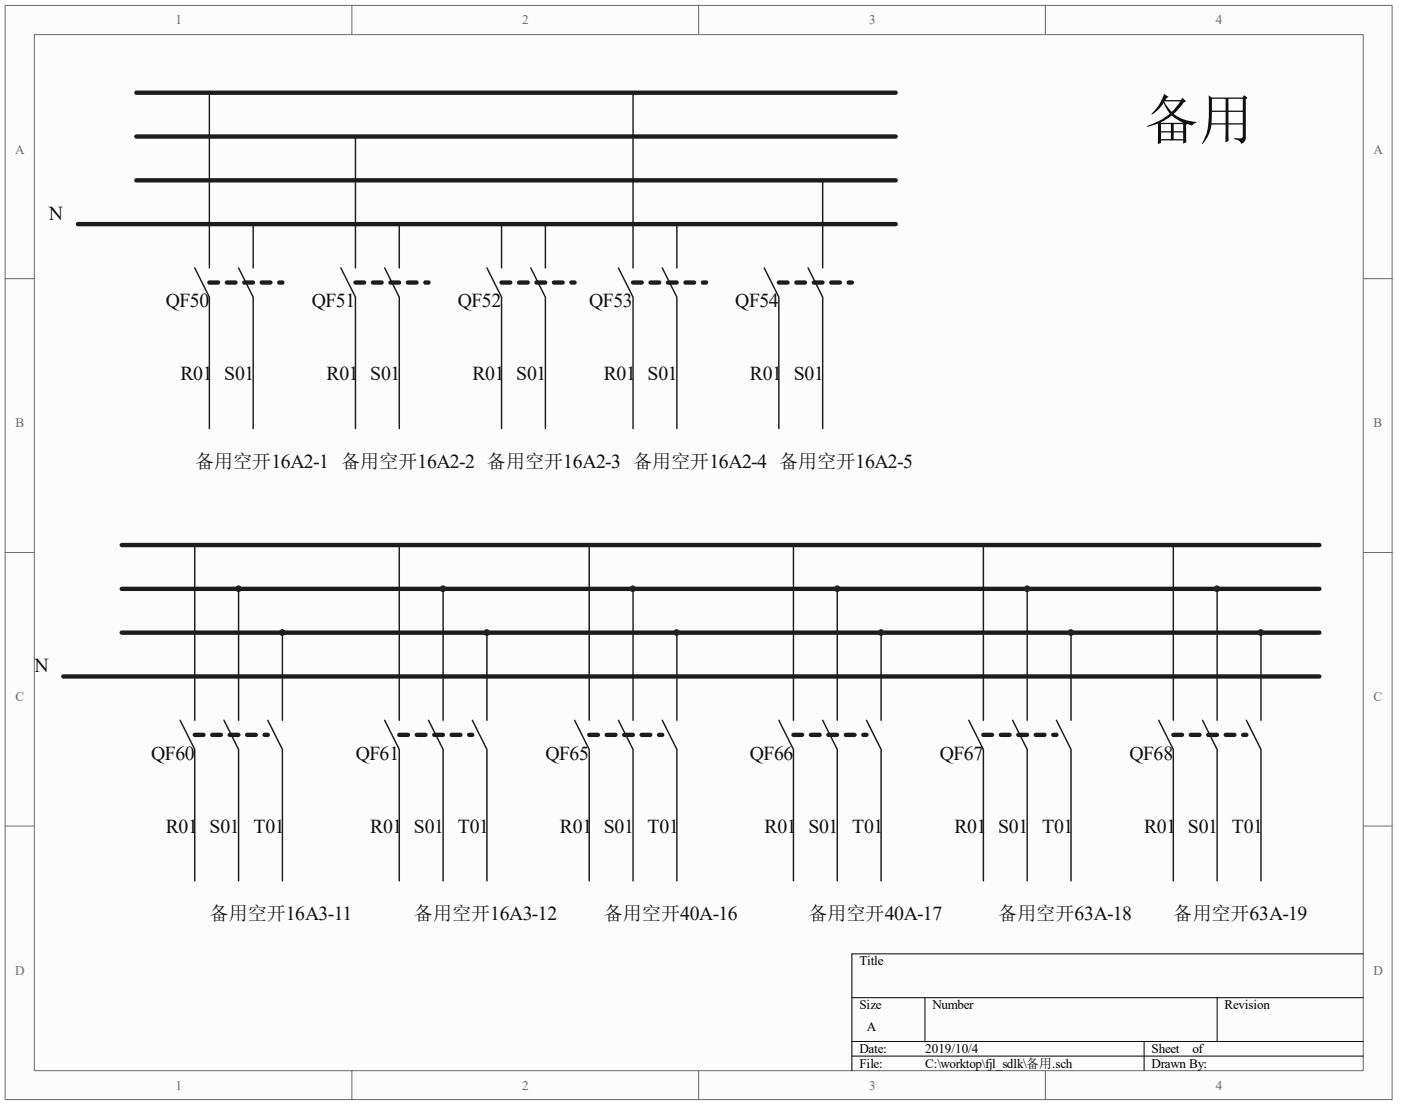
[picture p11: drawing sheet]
<svg xmlns="http://www.w3.org/2000/svg" width="99mm" height="78mm" viewBox="0 0 99 78" stroke-linecap="round" stroke-linejoin="round" font-family="sans-serif">
<defs><g id="words">
<text font-size="3.9" fill="#0e0e0e" x="81.2" y="9.9">备用</text>
<g font-size="1.4" fill="#0e0e0e">
<text x="3.5" y="15.6">N</text>
<text x="11.8" y="21.8">QF50</text>
<text x="22.1" y="21.8">QF51</text>
<text x="32.5" y="21.8">QF52</text>
<text x="41.8" y="21.8">QF53</text>
<text x="52.2" y="21.8">QF54</text>
<text x="12.8" y="27">R01 S01</text>
<text x="23.2" y="27">R01 S01</text>
<text x="33.5" y="27">R01 S01</text>
<text x="42.9" y="27">R01 S01</text>
<text x="53.2" y="27">R01 S01</text>
<text x="13.8" y="33.2">备用空开16A2-1 备用空开16A2-2 备用空开16A2-3 备用空开16A2-4 备用空开16A2-5</text>
<text x="2.4" y="47.8">N</text>
<text x="10.7" y="54">QF60</text>
<text x="25.3" y="54">QF61</text>
<text x="38.7" y="54">QF65</text>
<text x="53.2" y="54">QF66</text>
<text x="66.7" y="54">QF67</text>
<text x="80.2" y="54">QF68</text>
<text x="11.8" y="59.1">R01</text>
<text x="14.9" y="59.1">S01</text>
<text x="18" y="59.1">T01</text>
<text x="26.3" y="59.1">R01</text>
<text x="29.4" y="59.1">S01</text>
<text x="32.5" y="59.1">T01</text>
<text x="39.8" y="59.1">R01</text>
<text x="42.9" y="59.1">S01</text>
<text x="46" y="59.1">T01</text>
<text x="54.3" y="59.1">R01</text>
<text x="57.4" y="59.1">S01</text>
<text x="60.5" y="59.1">T01</text>
<text x="67.8" y="59.1">R01</text>
<text x="70.9" y="59.1">S01</text>
<text x="74" y="59.1">T01</text>
<text x="81.2" y="59.1">R01</text>
<text x="84.3" y="59.1">S01</text>
<text x="87.4" y="59.1">T01</text>
<text x="14.9" y="65.4">备用空开16A3-11</text>
<text x="29.4" y="65.4">备用空开16A3-12</text>
<text x="42.9" y="65.4">备用空开40A-16</text>
<text x="57.4" y="65.4">备用空开40A-17</text>
<text x="70.9" y="65.4">备用空开63A-18</text>
<text x="83.3" y="65.4">备用空开63A-19</text>
</g>
<g font-size=".9" fill="#696969">
<text x="12.4" y="1.7">1</text>
<text x="37.1" y="1.7">2</text>
<text x="61.7" y="1.7">3</text>
<text x="86.3" y="1.7">4</text>
<text x="1.1" y="10.9">A</text>
<text x="97.5" y="10.9">A</text>
<text x="1.1" y="30.4">B</text>
<text x="97.5" y="30.4">B</text>
<text x="1.1" y="49.8">C</text>
<text x="97.5" y="49.8">C</text>
<text x="1.1" y="69.2">D</text>
<text x="97.5" y="69.2">D</text>
<text x="12.4" y="77.4">1</text>
<text x="37.1" y="77.4">2</text>
<text x="61.7" y="77.4">3</text>
<text x="86.3" y="77.4">4</text>
</g>
<g font-size=".9">
<text x="61" y="68.6">Title</text>
<text x="61" y="71.7">Size</text>
<text x="66.2" y="71.7">Number</text>
<text x="86.9" y="71.7">Revision</text>
<text x="61" y="74.8">Date:</text>
<text x="61" y="75.8">File:</text>
<text x="61.5" y="73.3">A</text>
<text x="65.7" y="75.8">C:\worktop\fjl_sdlk\备用.sch</text>
<text x="65.7" y="74.8">2019/10/4</text>
<text x="81.7" y="75.8">Drawn By:</text>
<text x="81.8" y="74.8">Sheet</text>
<text x="84.6" y="74.8">of</text>
</g>
</g></defs>
<path d="M.4 .4h98.4v77.7h-98.4z" fill="#fcfcfc"/>
<path d="M.4 .4h98.4v77.7h-98.4z" fill="none" stroke="#6a6a6a" stroke-width=".07"/>
<path d="M2.5 2.5h94.3v73.6h-94.3z" fill="#fcfcfc"/>
<g fill="none" stroke="#6a6a6a" stroke-width=".07">
<path d="M.4 19.8h2M2.4 2.5h94.4v73.6h-94.4zM25 .4v2M49.6 .4v2M74.2 .4v2M96.8 19.8h2.1M.4 39.2h2M96.8 39.2h2.1M.4 58.7h2M96.8 58.7h2.1M25 76.1v2M49.6 76.1v2"/>
<path d="M74.2 76.1v2"/>
</g>
<path d="M60.5 70.9h36.3M60.5 74h36.3M60.5 75h36.3M65.7 70.9v3.1M81.2 74v2.1M86.4 70.9v3.1M96.8 67.8h-36.3v8.3" fill="none" stroke="#000" stroke-width=".07"/>
<path d="M5.5 15.9h58.1M9.7 6.6h53.9M9.7 9.7h53.9M9.7 12.8h53.9M8.6 38.7h85.1M4.5 48.1h89.2M8.6 41.8h85.1M8.6 44.9h85.1" fill="none" stroke="#1c1c1c" stroke-width=".31"/>
<g fill="none" stroke="#1c1c1c" stroke-width=".1">
<path d="M13.8 19l1.1 2.1v9.3M14.9 6.6v12.4M16.9 19l1.1 2.1v9.3M18 15.9v3.1M24.2 19l1 2.1v9.3M25.2 9.7v9.3M27.3 19l1 2.1v9.3M28.3 15.9v3.1M34.6 19l1 2.1v9.3M35.6 15.9v3.1M37.7 19l1 2.1v9.3M38.7 15.9v3.1"/>
<path d="M43.9 19l1 2.1v9.3M44.9 6.6v12.4M47 19l1.1 2.1v9.3M48.1 15.9v3.1M54.3 19l1 2.1v9.3M57.4 19l1 2.1v9.3M58.4 12.8v6.2M13.8 38.7v12.5M28.3 38.7v12.5M41.8 38.7v12.5M56.3 38.7v12.5M69.8 38.7v12.5"/>
<path d="M83.3 38.7v12.5M12.8 51.2l1 2v9.4M15.9 51.2l1 2v9.4M16.9 41.8v9.4M19 51.2l1 2v9.4M20 44.9v6.3M27.3 51.2l1 2v9.4M30.4 51.2l1.1 2v9.4M31.5 41.8v9.4M33.5 51.2l1.1 2v9.4M34.6 44.9v6.3M40.8 51.2l1 2v9.4"/>
<path d="M43.9 51.2l1 2v9.4M44.9 41.8v9.4M47 51.2l1.1 2v9.4M48.1 44.9v6.3M55.3 51.2l1 2v9.4M58.4 51.2l1 2v9.4M59.4 41.8v9.4M61.5 51.2l1.1 2v9.4M62.6 44.9v6.3M68.8 51.2l1 2v9.4M71.9 51.2l1 2v9.4M72.9 41.8v9.4"/>
<path d="M75 51.2l1 2v9.4M76 44.9v6.3M82.3 51.2l1 2v9.4M85.4 51.2l1 2v9.4M86.4 41.8v9.4M88.5 51.2l1 2v9.4M89.5 44.9v6.3"/>
</g>
<path d="M14.9 20.1h5.1M25.2 20.1h5.2M35.6 20.1h5.2M44.9 20.1h5.2M55.3 20.1h5.2M13.8 52.2h5.2M28.3 52.2h5.2M41.8 52.2h5.2M56.3 52.2h5.2M69.8 52.2h5.2M83.3 52.2h5.2" fill="none" stroke="#1c1c1c" stroke-width=".31" stroke-dasharray=".6 .6"/>
<g fill="#262626" stroke="#262626" stroke-width=".07">
<path d="M19.9 44.8l.1-.1 .2 .1v.3h-.3z" fill-rule="evenodd"/>
<path d="M34.4 44.8l.1-.1 .2 .1v.3h-.3z" fill-rule="evenodd"/>
<path d="M31.3 41.7l.1-.1 .2 .1v.3h-.3z" fill-rule="evenodd"/>
<path d="M75.9 44.8l.1-.1 .2 .1v.3h-.3z" fill-rule="evenodd"/>
<path d="M72.8 41.7l.1-.1 .2 .1v.3h-.3z" fill-rule="evenodd"/>
<circle cx="16.9" cy="41.8" r=".2"/>
<circle cx="48" cy="44.9" r=".2"/>
<circle cx="44.9" cy="41.8" r=".2"/>
<circle cx="62.5" cy="44.9" r=".2"/>
<circle cx="59.4" cy="41.8" r=".2"/>
<circle cx="89.5" cy="44.9" r=".2"/>
<circle cx="86.4" cy="41.8" r=".2"/>
</g>
<use href="#words"/>
</svg>
